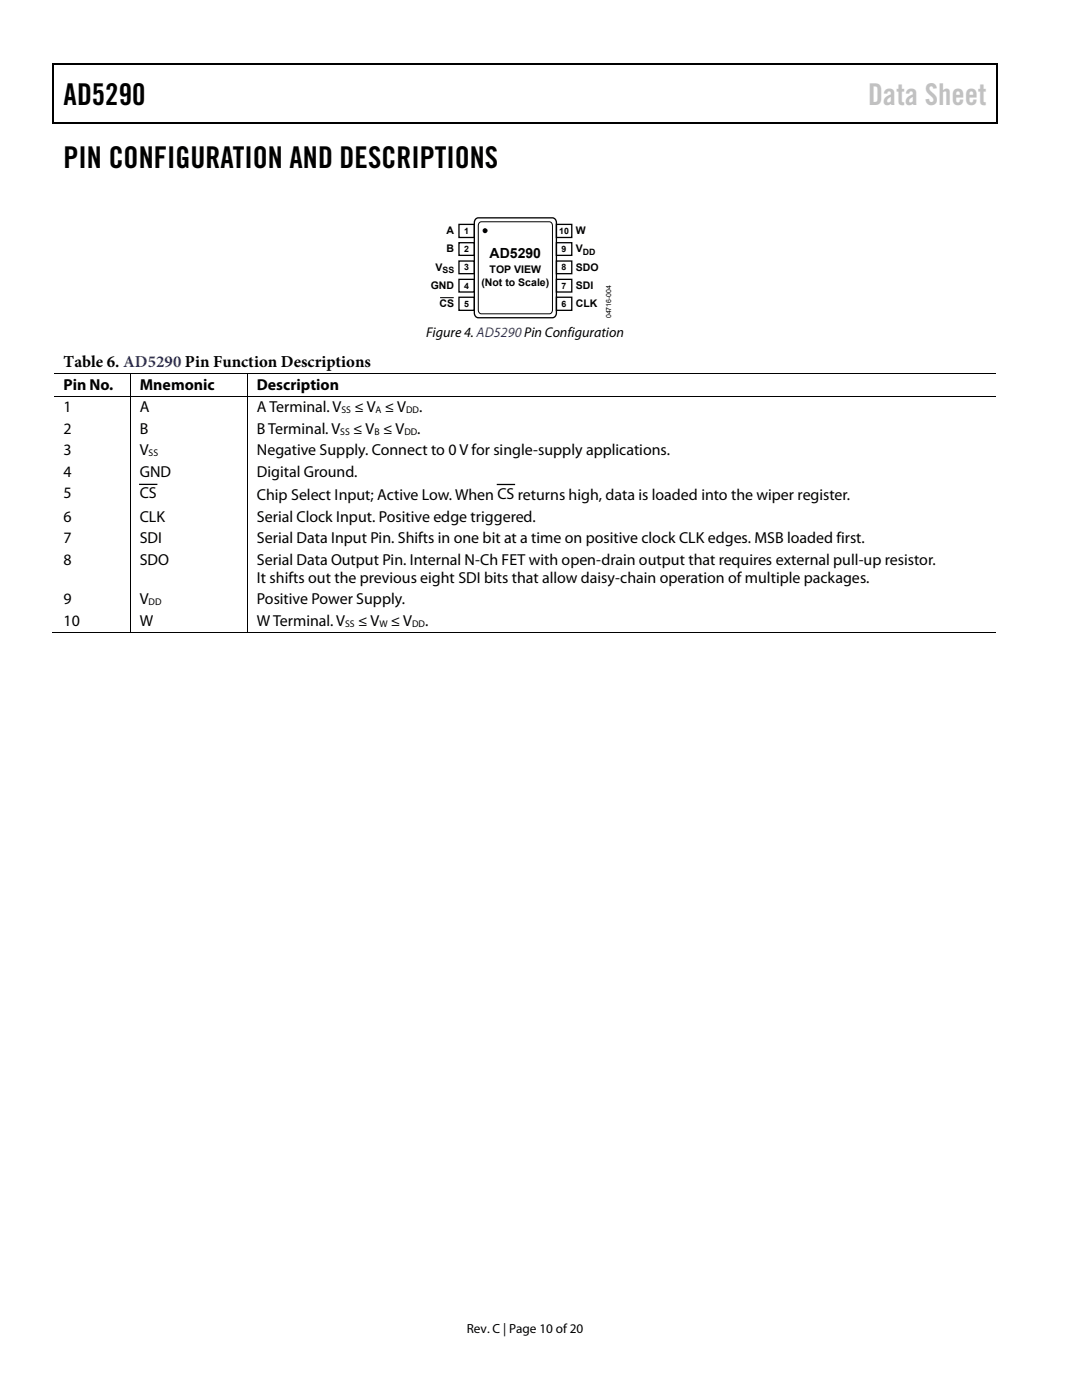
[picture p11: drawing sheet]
<svg xmlns="http://www.w3.org/2000/svg" width="216mm" height="279mm" viewBox="0 0 216 279" stroke-linecap="round" stroke-linejoin="round" font-family="sans-serif">
<defs><g id="words">
<g font-size="6">
<text x="12.7" y="21">AD5290</text>
<text x="12.7" y="33.6">PIN CONFIGURATION AND DESCRIPTIONS</text>
</g>
<text font-size="6" fill="#c1c1c1" x="173.2" y="21">Data Sheet</text>
<text font-size="3.3" x="12.7" y="73.3">Table 6. AD5290 Pin Function Descriptions</text>
<g font-size="3.2">
<text x="12.7" y="77.8">Pin No.</text>
<text x="27.9" y="77.8">Mnemonic</text>
<text x="51.3" y="77.8">Description</text>
<text x="12.7" y="82.3">1</text>
<text x="27.9" y="82.3">A</text>
<text x="51.3" y="82.3">A Terminal. V</text>
<text x="70.7" y="82.3">≤ V ≤ V</text>
<text x="83.6" y="82.3">.</text>
<text x="12.7" y="86.6">2</text>
<text x="27.9" y="86.6">B</text>
<text x="51.3" y="86.6">B Terminal. V</text>
<text x="70.5" y="86.6">≤ V ≤ V</text>
<text x="83.3" y="86.6">.</text>
<text x="12.7" y="90.9">3</text>
<text x="12.7" y="95.2">4</text>
<text x="27.9" y="90.9">V</text>
<text x="27.9" y="95.2">GND</text>
<text x="51.3" y="90.9">Negative Supply. Connect to 0 V for single-supply applications.</text>
<text x="51.3" y="95.2">Digital Ground.</text>
<text x="12.7" y="99.5">5</text>
<text x="27.9" y="99.5">CS</text>
<text x="51.3" y="99.8">Chip Select Input; Active Low. When CS returns high, data is loaded into the wiper register.</text>
<text x="12.7" y="104.1">6</text>
<text x="27.9" y="104.1">CLK</text>
<text x="51.3" y="104.1">Serial Clock Input. Positive edge triggered.</text>
<text x="12.7" y="108.4">7</text>
<text x="12.7" y="112.7">8</text>
<text x="27.9" y="108.4">SDI</text>
<text x="27.9" y="112.7">SDO</text>
<text x="51.3" y="112.7">Serial Data Output Pin. Internal N-Ch FET with open-drain output that requires external pull-up resistor.</text>
<text x="51.3" y="108.4">Serial Data Input Pin. Shifts in one bit at a time on positive clock CLK edges. MSB loaded first.</text>
<text x="51.3" y="116.3">It shifts out the previous eight SDI bits that allow daisy-chain operation of multiple packages.</text>
<text x="12.7" y="120.6">9</text>
<text x="12.7" y="124.9">10</text>
<text x="27.9" y="120.6">V</text>
<text x="27.9" y="124.9">W</text>
<text x="51.3" y="120.6">Positive Power Supply.</text>
<text x="51.3" y="124.9">W Terminal. V</text>
<text x="71.5" y="124.9">≤ V</text>
<text x="78" y="124.9">≤ V</text>
<text x="84.8" y="124.9">.</text>
</g>
<g font-size="2.8">
<text x="97.7" y="51.6">AD5290</text>
<text x="85" y="67.4">Figure 4. AD5290 Pin Configuration</text>
</g>
<text font-size="2.6" x="93.2" y="266">Rev. C | Page 10 of 20</text>
<g font-size="2.1">
<text x="89.1" y="46.7">A</text>
<text x="114.9" y="46.7">W</text>
<text x="86.9" y="54">V</text>
<text x="89.1" y="50.3">B</text>
<text x="114.9" y="54">SDO</text>
<text x="114.9" y="50.3">V</text>
<text x="86" y="57.6">GND</text>
<text x="96.1" y="57">(Not to Scale)</text>
<text x="97.7" y="54.6">TOP VIEW</text>
<text x="114.9" y="57.6">SDI</text>
<text x="87.7" y="61.3">CS</text>
<text x="114.9" y="61.3">CLK</text>
</g>
<g font-size="1.9">
<text x="68.1" y="82.4">SS</text>
<text x="75" y="82.4">A</text>
<text x="81" y="82.4">DD</text>
<text x="67.9" y="86.7">SS</text>
<text x="74.7" y="86.7">B</text>
<text x="80.7" y="86.7">DD</text>
<text x="29.7" y="91">SS</text>
<text x="29.7" y="120.8">DD</text>
<text x="68.9" y="125.1">SS</text>
<text x="75.7" y="125.1">W</text>
<text x="82.2" y="125.1">DD</text>
</g>
<g font-size="1.7">
<text x="92.6" y="46.7">1</text>
<text x="111.6" y="46.7">10</text>
<text x="92.6" y="50.3">2</text>
<text x="92.6" y="54">3</text>
<text x="112.1" y="50.3">9</text>
<text x="112.1" y="54">8</text>
<text x="116.3" y="50.9">DD</text>
<text x="88.3" y="54.5">SS</text>
<text x="92.6" y="57.6">4</text>
<text x="112.1" y="57.6">7</text>
<text x="92.6" y="61.3">5</text>
<text x="112.1" y="61.3">6</text>
</g>
<text font-size="1.4" x="122" y="63.5" transform="rotate(-90 122 63.5)">04716-004</text>
</g></defs>
<path d="M10.5 12.7h.3v1h-.3zM10.5 12.7h.3v.3h-.3zM133.3 12.7h.3v.3h-.3zM198.8 12.7h.2v1h-.2zM198.8 12.7h.2v.3h-.2zM10.5 24.4h.3v.3h-.3zM133.1 24.4h.2v.3h-.2zM198.8 24.4h.2v.3h-.2z" fill="#000"/>
<path d="M10.7 13.7v10.7M10.8 12.8h122.5M133.6 12.8h65.2M198.9 13.7v10.7M10.8 24.5h188" fill="none" stroke="#000" stroke-width=".25"/>
<path d="M91.6 44.8h3v2.6h-3z" fill="#fff"/>
<path d="M91.6 44.8h3v2.6h-3z" fill="none" stroke="#000" stroke-width=".26"/>
<path d="M91.6 48.4h3v2.6h-3z" fill="#fff"/>
<path d="M91.6 48.4h3v2.6h-3z" fill="none" stroke="#000" stroke-width=".26"/>
<path d="M91.6 52.1h3v2.5h-3z" fill="#fff"/>
<path d="M91.6 52.1h3v2.5h-3z" fill="none" stroke="#000" stroke-width=".26"/>
<path d="M91.6 55.8h3v2.5h-3z" fill="#fff"/>
<path d="M91.6 55.8h3v2.5h-3z" fill="none" stroke="#000" stroke-width=".26"/>
<path d="M91.6 59.3h3v2.6h-3z" fill="#fff"/>
<path d="M91.6 59.3h3v2.6h-3z" fill="none" stroke="#000" stroke-width=".26"/>
<path d="M111 44.8h3.1v2.6h-3.1z" fill="#fff"/>
<path d="M111 44.8h3.1v2.6h-3.1z" fill="none" stroke="#000" stroke-width=".26"/>
<path d="M111 48.4h3.1v2.6h-3.1z" fill="#fff"/>
<path d="M111 48.4h3.1v2.6h-3.1z" fill="none" stroke="#000" stroke-width=".26"/>
<path d="M111 52.1h3.1v2.5h-3.1z" fill="#fff"/>
<path d="M111 52.1h3.1v2.5h-3.1z" fill="none" stroke="#000" stroke-width=".26"/>
<path d="M111 55.8h3.1v2.5h-3.1z" fill="#fff"/>
<path d="M111 55.8h3.1v2.5h-3.1z" fill="none" stroke="#000" stroke-width=".26"/>
<path d="M111 59.3h3.1v2.6h-3.1z" fill="#fff"/>
<path d="M94.9 43.8l.5-.3h14.8a.89 .89 0 0 1 .8 .9v18.1a.89 .89 0 0 1-.8 .9h-14.8a.89 .89 0 0 1-.8-.9v-18.1zM111 59.3h3.1v2.6h-3.1z" fill="none" stroke="#000" stroke-width=".26"/>
<g fill="none" stroke="#000" stroke-width=".2">
<path d="M87.8 59.4h2.7M95.6 44.5l.4-.2h13.6a.7 .7 0 0 1 .6 .7v16.8a.7 .7 0 0 1-.6 .8h-13.6a.7 .7 0 0 1-.6-.8v-16.8zM10.8 74.5h15.1M10.8 79.1h15.1M26 74.6v4.4M26 79.2v46.9M26.1 74.5h23.2M26.1 79.1h23.2M49.4 74.6v4.4M49.4 79.2v46.9M49.5 74.5h149.3M49.5 79.1h149.3"/>
<path d="M10.5 126.2h15.4M26.1 126.2h23.2M49.5 126.2h149.3"/>
<circle cx="96.8" cy="46" r=".4"/>
</g>
<g fill="#000">
<path d="M25.9 74.5h.2v.1h-.2zM25.9 79h.2v.2h-.2zM49.3 74.5h.2v.1h-.2zM49.3 79h.2v.2h-.2zM25.9 126.1h.2v.2h-.2zM49.3 126.1h.2v.2h-.2z"/>
<circle cx="96.8" cy="46" r=".4"/>
</g>
<path d="M27.9 96.7h3.4M99.3 96.7h3.4" fill="none" stroke="#000" stroke-width=".25"/>
<use href="#words"/>
</svg>
